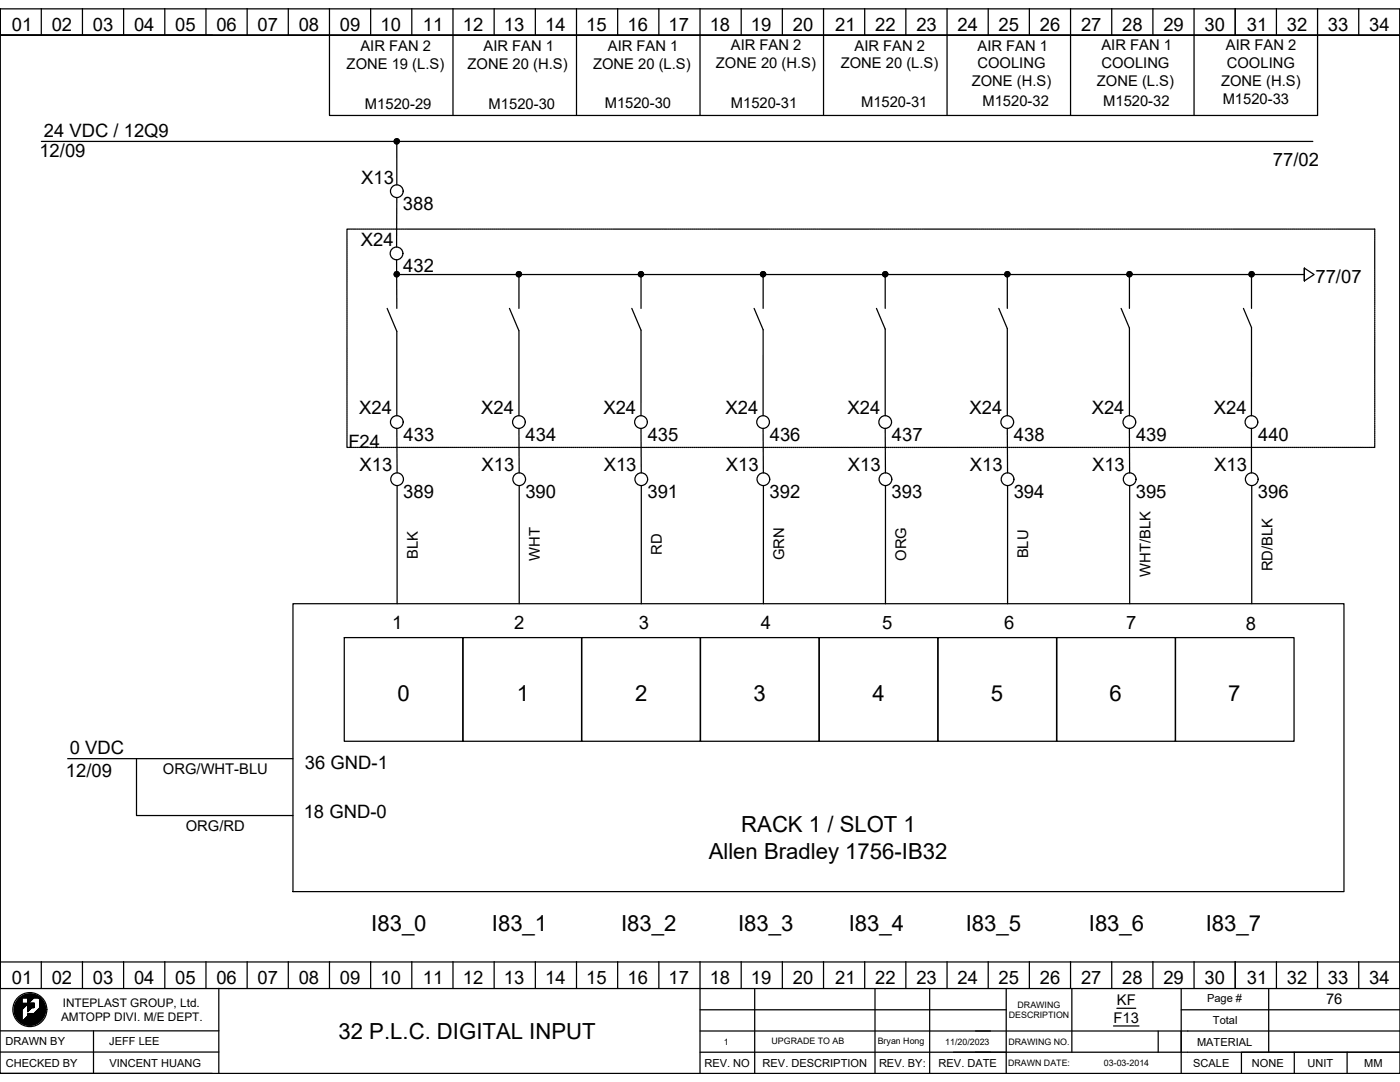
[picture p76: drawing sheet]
<svg xmlns="http://www.w3.org/2000/svg" width="279mm" height="216mm" viewBox="0 0 279 216" stroke-linecap="round" stroke-linejoin="round" font-family="sans-serif">
<defs><g id="words">
<g font-size="4.4">
<text x="79.3" y="139.9">0</text>
<text x="103.2" y="139.9">1</text>
<text x="126.7" y="139.9">2</text>
<text x="150.4" y="139.9">3</text>
<text x="174.1" y="139.9">4</text>
<text x="197.7" y="139.9">5</text>
<text x="221.4" y="139.9">6</text>
<text x="245.1" y="139.9">7</text>
<text x="147.9" y="166.1">RACK 1 / SLOT 1</text>
<text x="141.4" y="171.3">Allen Bradley 1756-IB32</text>
<text x="74.1" y="185.7">I83_0</text>
<text x="98.2" y="185.7">I83_1</text>
<text x="124" y="185.7">I83_2</text>
<text x="147.3" y="185.7">I83_3</text>
<text x="169.4" y="185.7">I83_4</text>
<text x="192.7" y="185.7">I83_5</text>
<text x="217.3" y="185.7">I83_6</text>
<text x="240.6" y="185.7">I83_7</text>
<text x="67.6" y="207.3">32 P.L.C. DIGITAL INPUT</text>
</g>
<g font-size="3.7">
<text x="2.3" y="6.2">01</text>
<text x="10.3" y="6.2">02</text>
<text x="18.5" y="6.2">03</text>
<text x="26.7" y="6.2">04</text>
<text x="34.9" y="6.2">05</text>
<text x="43.2" y="6.2">06</text>
<text x="51.4" y="6.2">07</text>
<text x="59.6" y="6.2">08</text>
<text x="67.8" y="6.2">09</text>
<text x="75.9" y="6.2">10</text>
<text x="84.4" y="6.2">11</text>
<text x="92.4" y="6.2">12</text>
<text x="100.6" y="6.2">13</text>
<text x="108.8" y="6.2">14</text>
<text x="117" y="6.2">15</text>
<text x="125.2" y="6.2">16</text>
<text x="133.4" y="6.2">17</text>
<text x="141.6" y="6.2">18</text>
<text x="149.9" y="6.2">19</text>
<text x="158.2" y="6.2">20</text>
<text x="166.7" y="6.2">21</text>
<text x="174.7" y="6.2">22</text>
<text x="182.9" y="6.2">23</text>
<text x="191.1" y="6.2">24</text>
<text x="199.3" y="6.2">25</text>
<text x="207.5" y="6.2">26</text>
<text x="215.7" y="6.2">27</text>
<text x="224" y="6.2">28</text>
<text x="232.2" y="6.2">29</text>
<text x="240.4" y="6.2">30</text>
<text x="248.8" y="6.2">31</text>
<text x="256.8" y="6.2">32</text>
<text x="265" y="6.2">33</text>
<text x="273.2" y="6.2">34</text>
<text x="8.7" y="27.4">24 VDC / 12Q9</text>
<text x="7.9" y="31.4">12/09</text>
<text x="254" y="33.1">77/02</text>
<text x="72.1" y="36.8">X13</text>
<text x="80.4" y="41.9">388</text>
<text x="72" y="49.2">X24</text>
<text x="80.5" y="54.4">432</text>
<text x="262.5" y="56.5">77/07</text>
<text x="71.7" y="82.5">X24</text>
<text x="96.1" y="82.5">X24</text>
<text x="120.4" y="82.5">X24</text>
<text x="144.8" y="82.5">X24</text>
<text x="169.2" y="82.5">X24</text>
<text x="193.5" y="82.5">X24</text>
<text x="217.9" y="82.5">X24</text>
<text x="242.3" y="82.5">X24</text>
<text x="69.5" y="89.5">F24</text>
<text x="80.5" y="88">433</text>
<text x="104.9" y="88">434</text>
<text x="129.3" y="88">435</text>
<text x="153.6" y="88">436</text>
<text x="178" y="88">437</text>
<text x="202.4" y="88">438</text>
<text x="226.7" y="88">439</text>
<text x="251.1" y="88">440</text>
<text x="71.7" y="93.9">X13</text>
<text x="96.1" y="93.9">X13</text>
<text x="120.5" y="93.9">X13</text>
<text x="144.8" y="93.9">X13</text>
<text x="169.2" y="93.9">X13</text>
<text x="193.6" y="93.9">X13</text>
<text x="217.9" y="93.9">X13</text>
<text x="242.3" y="93.9">X13</text>
<text x="80.5" y="99.4">389</text>
<text x="104.8" y="99.4">390</text>
<text x="129.2" y="99.4">391</text>
<text x="153.6" y="99.4">392</text>
<text x="177.9" y="99.4">393</text>
<text x="202.3" y="99.4">394</text>
<text x="226.7" y="99.4">395</text>
<text x="251" y="99.4">396</text>
<text x="78.3" y="125.6">1</text>
<text x="102.6" y="125.6">2</text>
<text x="127.5" y="125.5">3</text>
<text x="151.8" y="125.5">4</text>
<text x="176" y="125.5">5</text>
<text x="200.4" y="125.6">6</text>
<text x="224.8" y="125.5">7</text>
<text x="248.7" y="125.6">8</text>
<text x="13.1" y="155.1">12/09</text>
<text x="13.9" y="150.5">0 VDC</text>
<text x="60.9" y="153.4">36 GND-1</text>
<text x="60.6" y="163.3">18 GND-0</text>
<text x="2.3" y="196.4">01</text>
<text x="10.3" y="196.4">02</text>
<text x="18.5" y="196.4">03</text>
<text x="26.7" y="196.4">04</text>
<text x="34.9" y="196.4">05</text>
<text x="43.2" y="196.4">06</text>
<text x="51.4" y="196.4">07</text>
<text x="59.6" y="196.4">08</text>
<text x="67.8" y="196.4">09</text>
<text x="75.9" y="196.4">10</text>
<text x="84.4" y="196.4">11</text>
<text x="92.4" y="196.4">12</text>
<text x="100.6" y="196.4">13</text>
<text x="108.8" y="196.4">14</text>
<text x="117" y="196.4">15</text>
<text x="125.2" y="196.4">16</text>
<text x="133.4" y="196.4">17</text>
<text x="141.6" y="196.4">18</text>
<text x="149.9" y="196.4">19</text>
<text x="158.2" y="196.4">20</text>
<text x="166.7" y="196.4">21</text>
<text x="174.7" y="196.4">22</text>
<text x="182.9" y="196.4">23</text>
<text x="191.1" y="196.4">24</text>
<text x="199.3" y="196.4">25</text>
<text x="207.5" y="196.4">26</text>
<text x="215.7" y="196.4">27</text>
<text x="224" y="196.4">28</text>
<text x="232.2" y="196.4">29</text>
<text x="240.4" y="196.4">30</text>
<text x="248.8" y="196.4">31</text>
<text x="256.8" y="196.4">32</text>
<text x="265" y="196.4">33</text>
<text x="273.2" y="196.4">34</text>
</g>
<g font-size="2.9">
<text x="71.9" y="10.1">AIR FAN 2</text>
<text x="96.5" y="10.1">AIR FAN 1</text>
<text x="121.3" y="10.1">AIR FAN 1</text>
<text x="145.9" y="10.1">AIR FAN 2</text>
<text x="170.6" y="10.1">AIR FAN 2</text>
<text x="195.1" y="10.1">AIR FAN 1</text>
<text x="219.8" y="10.1">AIR FAN 1</text>
<text x="244.7" y="10.1">AIR FAN 2</text>
<text x="69.2" y="13.7">ZONE 19 (L.S)</text>
<text x="93.3" y="13.7">ZONE 20 (H.S)</text>
<text x="118.4" y="13.7">ZONE 20 (L.S)</text>
<text x="142.9" y="13.6">ZONE 20 (H.S)</text>
<text x="167.8" y="13.7">ZONE 20 (L.S)</text>
<text x="193.9" y="17.2">ZONE (H.S)</text>
<text x="195.1" y="13.6">COOLING</text>
<text x="218.9" y="17.2">ZONE (L.S)</text>
<text x="219.8" y="13.6">COOLING</text>
<text x="243.7" y="17.2">ZONE (H.S)</text>
<text x="244.8" y="13.6">COOLING</text>
<text x="72.8" y="21.8">M1520-29</text>
<text x="97.5" y="21.8">M1520-30</text>
<text x="120.7" y="21.5">M1520-30</text>
<text x="145.9" y="21.5">M1520-31</text>
<text x="171.8" y="21.4">M1520-31</text>
<text x="196.1" y="21.1">M1520-32</text>
<text x="220.2" y="21.2">M1520-32</text>
<text x="244" y="20.8">M1520-33</text>
<text x="83.4" y="111.5" transform="rotate(-90 83.4 111.5)">BLK</text>
<text x="107.7" y="111.9" transform="rotate(-90 107.7 111.9)">WHT</text>
<text x="132.1" y="110.7" transform="rotate(-90 132.1 110.7)">RD</text>
<text x="156.5" y="111.8" transform="rotate(-90 156.5 111.8)">GRN</text>
<text x="180.9" y="111.9" transform="rotate(-90 180.9 111.9)">ORG</text>
<text x="205.2" y="111.4" transform="rotate(-90 205.2 111.4)">BLU</text>
<text x="229.6" y="115.1" transform="rotate(-90 229.6 115.1)">WHT/BLK</text>
<text x="254" y="114" transform="rotate(-90 254 114)">RD/BLK</text>
<text x="32.5" y="154.5">ORG/WHT-BLU</text>
<text x="37.1" y="165.9">ORG/RD</text>
<text x="222.9" y="200.6">KF</text>
<text x="264.6" y="200.4">76</text>
<text x="222.2" y="204.1">F13</text>
</g>
<g font-size="2.4">
<text x="12.2" y="203.7">AMTOPP DIVI. M/E DEPT.</text>
<text x="12.5" y="200.9">INTEPLAST GROUP, Ltd.</text>
</g>
<g font-size="2.2">
<text x="240.9" y="199.9">Page #</text>
<text x="1.1" y="208.6">DRAWN BY</text>
<text x="21.8" y="208.6">JEFF LEE</text>
<text x="238.9" y="208.6">MATERIAL</text>
<text x="242.1" y="204.4">Total</text>
<text x="1.1" y="212.8">CHECKED BY</text>
<text x="21.8" y="212.8">VINCENT HUANG</text>
<text x="140.6" y="212.9">REV. NO</text>
<text x="152.2" y="212.9">REV. DESCRIPTION</text>
<text x="175.4" y="212.9">REV. BY:</text>
<text x="187.3" y="212.9">REV. DATE</text>
<text x="238.1" y="212.9">SCALE</text>
<text x="249.8" y="212.9">NONE</text>
<text x="260.9" y="212.9">UNIT</text>
<text x="272.3" y="212.9">MM</text>
</g>
<g font-size="1.8">
<text x="201.3" y="203.2">DESCRIPTION</text>
<text x="203.1" y="201.1">DRAWING</text>
<text x="144.4" y="208.5">1</text>
<text x="154" y="208.4">UPGRADE TO AB</text>
<text x="175.2" y="208.3">Bryan Hong</text>
<text x="188.6" y="208.4">11/20/2023</text>
<text x="201.3" y="208.5">DRAWING NO.</text>
<text x="201.2" y="212.7">DRAWN DATE:</text>
<text x="220.3" y="212.7">03-03-2014</text>
</g>
</g></defs>
<g fill="none" stroke="#000" stroke-width=".25">
<path d="M0 1.8h279.4v212.4h-279.4zM0 7v-5.2v190.1v-4.2M8.2 1.7v5.3M16.5 1.7v5.3M24.7 1.7v5.3M32.9 1.7v5.3M41.1 1.7v5.3M42.4 7h-42.4h279.4M49.3 1.7v5.3M57.5 1.7v5.3M65.8 1.7v21.3h197.1v-21.3M74 1.7v5.3"/>
<path d="M82.2 1.7v5.3M90.4 1.7v21.3M98.6 1.7v5.3M106.8 1.7v5.3M115.1 1.7v21.3M123.3 1.7v5.3M131.5 1.7v5.3M139.7 1.7v21.3M147.9 1.7v5.3M156.1 1.7v5.3M164.4 1.7v21.3M172.6 1.7v5.3"/>
<path d="M180.8 1.7v5.3M189 1.7v21.3M197.2 1.7v5.3M205.4 1.7v5.3M213.7 1.7v21.3M221.9 1.7v5.3M230.1 1.7v5.3M238.3 1.7v21.3M246.5 1.7v5.3M254.7 1.7v5.3M271.2 1.7v5.3M279.4 1.8v195.5h-279.4v-5.4h279.4"/>
<path d="M8.3 28.2h253.7M78.9 27.8l-.1 .1M79.2 27.7l-.5 .5M79.2 28.2v8.7M79.2 39.4l-.1 9.9M79.3 27.7l-.6 .6M79.5 27.8l-.8 .7M79.6 27.8l-.8 .8M79.6 27.9l-.7 .8M79.7 28.1l-.6 .6M79.7 28.2l-.5 .5M69.2 46v.3"/>
<path d="M69.2 46.4v.3M69.2 46.8v.3M69.2 47.2v.3M69.2 47.6v.3M69.2 48v.3M69.2 48.4v.3M69.2 48.8v.2M69.2 49.2v.2M69.2 49.6v.2M69.2 50v.2M69.2 50.4v.2M69.2 50.8v.2"/>
<path d="M69.2 51.2v.2M69.2 51.6v.2M69.2 51.9v.3M69.2 52.3v.3M69.2 52.7v.3M69.2 53.1v.3M69.2 53.5v.3M69.2 53.9v.3M69.2 54.3v.3M69.2 54.7v.3M69.2 55.1v.3M69.2 55.5v.3"/>
<path d="M69.2 55.9v.3M69.2 56.3v.3M69.2 56.7v.3M69.2 57.1v.3M69.2 57.5v.2M69.2 57.9v.2M69.2 58.3v.2M69.2 58.7v.2M69.2 59.1v.2M69.2 59.5v.2M69.2 59.9v.2M69.5 45.7h-.3v.2"/>
<path d="M69.7 45.7h.2M70.1 45.7h.2M70.5 45.7h.2M70.9 45.7h.2M71.3 45.7h.2M71.7 45.7h.2M72.1 45.7h.2M72.4 45.7h.3M72.8 45.7h.3M73.2 45.7h.3M73.6 45.7h.3M74 45.7h.3"/>
<path d="M74.4 45.7h.3M74.8 45.7h.3M75.2 45.7h.3M75.6 45.7h.3M76 45.7h.3M76.4 45.7h.3M76.8 45.7h.3M77.2 45.7h.3M77.6 45.7h.2M78 45.7h.2M78.4 45.7h.2M78.8 45.7h.2"/>
<path d="M78.9 54.3l-.1 .1M79.1 51.8l.1 9.7M79.2 54.2l-.5 .5M79.2 45.7h.2M79.2 54.8h181.1M79.3 54.2l-.6 .7M79.5 54.3l-.8 .7M79.6 54.4l-.8 .7M79.6 45.7h.2M79.6 54.5l-.7 .7M79.7 54.6l-.6 .6M79.7 54.8l-.5 .5"/>
<path d="M80 45.7h.2M80.3 45.7h.3M80.7 45.7h.3M81.1 45.7h.3M81.5 45.7h.3M81.9 45.7h.3M82.3 45.7h.3M82.7 45.7h.3M83.1 45.7h.3M83.5 45.7h.3M83.9 45.7h.3M84.3 45.7h.3"/>
<path d="M84.7 45.7h.3M85.1 45.7h.3M85.5 45.7h.3M85.9 45.7h.2M86.3 45.7h.2M86.7 45.7h.2M87.1 45.7h.2M87.5 45.7h.2M87.9 45.7h.2M88.3 45.7h.2M88.7 45.7h.2M89 45.7h.3"/>
<path d="M89.4 45.7h.3M89.8 45.7h.3M90.2 45.7h.3M90.6 45.7h.3M91 45.7h.3M91.4 45.7h.3M91.8 45.7h.3M92.2 45.7h.3M92.6 45.7h.3M93 45.7h.3M93.4 45.7h.3M93.8 45.7h.3"/>
<path d="M94.2 45.7h.3M94.6 45.7h.2M95 45.7h.2M95.4 45.7h.2M95.8 45.7h.2M96.2 45.7h.2M96.6 45.7h.2M97 45.7h.2M97.4 45.7h.2M97.7 45.7h.3M98.1 45.7h.3M98.5 45.7h.3"/>
<path d="M98.9 45.7h.3M99.3 45.7h.3M99.7 45.7h.3M100.1 45.7h.3M100.5 45.7h.3M100.9 45.7h.3M101.3 45.7h.3M101.7 45.7h.3M102.1 45.7h.3M102.5 45.7h.3M102.9 45.7h.3M103.2 54.3l-.1 .1"/>
<path d="M103.3 45.7h.2M103.5 54.2l-.5 .5M103.6 54.8v6.7M103.7 45.7h.2M103.7 54.2l-.7 .7M103.8 54.3l-.7 .7M103.9 54.4l-.7 .7M104 54.5l-.7 .7M104.1 54.6l-.7 .6M104.1 45.7h.2M104.1 54.8l-.5 .5M104.5 45.7h.2"/>
<path d="M104.9 45.7h.2M105.3 45.7h.2M105.7 45.7h.2M106 45.7h.3M106.4 45.7h.3M106.8 45.7h.3M107.2 45.7h.3M107.6 45.7h.3M108 45.7h.3M108.4 45.7h.3M108.8 45.7h.3M109.2 45.7h.3"/>
<path d="M109.6 45.7h.3M110 45.7h.3M110.4 45.7h.3M110.8 45.7h.3M111.2 45.7h.2M111.6 45.7h.2M112 45.7h.2M112.4 45.7h.2M112.8 45.7h.2M113.2 45.7h.2M113.6 45.7h.2M114 45.7h.2"/>
<path d="M114.3 45.7h.3M114.7 45.7h.3M115.1 45.7h.3M115.5 45.7h.3M115.9 45.7h.3M116.3 45.7h.3M116.7 45.7h.3M117.1 45.7h.3M117.5 45.7h.3M117.9 45.7h.3M118.3 45.7h.3M118.7 45.7h.3"/>
<path d="M119.1 45.7h.3M119.5 45.7h.3M119.9 45.7h.2M120.3 45.7h.2M120.7 45.7h.2M121.1 45.7h.2M121.5 45.7h.2M121.9 45.7h.2M122.3 45.7h.2M122.7 45.7h.2M123 45.7h.3M123.4 45.7h.3"/>
<path d="M123.8 45.7h.3M124.2 45.7h.3M124.6 45.7h.3M125 45.7h.3M125.4 45.7h.3M125.8 45.7h.3M126.2 45.7h.3M126.6 45.7h.3M127 45.7h.3M127.4 45.7h.3M127.6 54.3l-.1 .1M127.8 45.7h.3"/>
<path d="M127.9 54.2l-.5 .5M127.9 54.8v6.7M128.1 54.2l-.7 .7M128.2 45.7h.2M128.2 54.3l-.7 .7M128.3 54.4l-.7 .7M128.4 54.5l-.7 .7M128.4 54.6l-.6 .6M128.4 54.8l-.4 .5M128.6 45.7h.2M129 45.7h.2M129.4 45.7h.2"/>
<path d="M129.8 45.7h.2M130.2 45.7h.2M130.6 45.7h.2M131 45.7h.2M131.3 45.7h.3M131.7 45.7h.3M132.1 45.7h.3M132.5 45.7h.3M132.9 45.7h.3M133.3 45.7h.3M133.7 45.7h.3M134.1 45.7h.3"/>
<path d="M134.5 45.7h.3M134.9 45.7h.3M135.3 45.7h.3M135.7 45.7h.3M136.1 45.7h.3M136.5 45.7h.3M136.9 45.7h.2M137.3 45.7h.2M137.7 45.7h.2M138.1 45.7h.2M138.5 45.7h.2M138.9 45.7h.2"/>
<path d="M139.3 45.7h.2M139.6 45.7h.3M140 45.7h.3M140.4 45.7h.3M140.8 45.7h.3M141.2 45.7h.3M141.6 45.7h.3M142 45.7h.3M142.4 45.7h.3M142.8 45.7h.3M143.2 45.7h.3M143.6 45.7h.3"/>
<path d="M144 45.7h.3M144.4 45.7h.3M144.8 45.7h.2M145.2 45.7h.2M145.6 45.7h.2M146 45.7h.2M146.4 45.7h.2M146.8 45.7h.2M147.2 45.7h.2M147.6 45.7h.2M147.9 45.7h.3M148.3 45.7h.3"/>
<path d="M148.7 45.7h.3M149.1 45.7h.3M149.5 45.7h.3M149.9 45.7h.3M150.3 45.7h.3M150.7 45.7h.3M151.1 45.7h.3M151.5 45.7h.3M151.9 45.7h.3M152 54.3l-.1 .1M152.3 54.2l-.5 .5M152.3 54.8v6.7"/>
<path d="M152.3 45.7h.3M152.4 54.2l-.6 .7M152.6 54.3l-.8 .7M152.7 54.4l-.8 .7M152.7 45.7h.3M152.8 54.5l-.8 .7M152.8 54.6l-.6 .6M152.8 54.8l-.5 .5M153.1 45.7h.3M153.5 45.7h.2M153.9 45.7h.2M154.3 45.7h.2"/>
<path d="M154.7 45.7h.2M155.1 45.7h.2M155.5 45.7h.2M155.9 45.7h.2M156.3 45.7h.2M156.6 45.7h.3M157 45.7h.3M157.4 45.7h.3M157.8 45.7h.3M158.2 45.7h.3M158.6 45.7h.3M159 45.7h.3"/>
<path d="M159.4 45.7h.3M159.8 45.7h.3M160.2 45.7h.3M160.6 45.7h.3M161 45.7h.3M161.4 45.7h.3M161.8 45.7h.3M162.2 45.7h.2M162.6 45.7h.2M163 45.7h.2M163.4 45.7h.2M163.8 45.7h.2"/>
<path d="M164.2 45.7h.2M164.6 45.7h.2M165 45.7h.2M165.3 45.7h.3M165.7 45.7h.3M166.1 45.7h.3M166.5 45.7h.3M166.9 45.7h.3M167.3 45.7h.3M167.7 45.7h.3M168.1 45.7h.3M168.5 45.7h.3"/>
<path d="M168.9 45.7h.3M169.3 45.7h.3M169.7 45.7h.3M170.1 45.7h.3M170.5 45.7h.2M170.9 45.7h.2M171.3 45.7h.2M171.7 45.7h.2M172.1 45.7h.2M172.5 45.7h.2M172.9 45.7h.2M173.2 45.7h.3"/>
<path d="M173.6 45.7h.3M174 45.7h.3M174.4 45.7h.3M174.8 45.7h.3M175.2 45.7h.3M175.6 45.7h.3M176 45.7h.3M176.4 54.3l-.2 .1M176.4 45.7h.3M176.6 54.2l-.5 .5M176.7 54.8v6.7M176.8 54.2l-.6 .7"/>
<path d="M176.8 45.7h.3M176.9 54.3l-.7 .7M177 54.4l-.7 .7M177.1 54.5l-.7 .7M177.2 54.6l-.7 .6M177.2 54.8l-.5 .5M177.2 45.7h.3M177.6 45.7h.3M178 45.7h.3M178.4 45.7h.3M178.8 45.7h.2M179.2 45.7h.2"/>
<path d="M179.6 45.7h.2M180 45.7h.2M180.4 45.7h.2M180.8 45.7h.2M181.2 45.7h.2M181.6 45.7h.2M181.9 45.7h.3M182.3 45.7h.3M182.7 45.7h.3M183.1 45.7h.3M183.5 45.7h.3M183.9 45.7h.3"/>
<path d="M184.3 45.7h.3M184.7 45.7h.3M185.1 45.7h.3M185.5 45.7h.3M185.9 45.7h.3M186.3 45.7h.3M186.7 45.7h.3M187.1 45.7h.3M187.5 45.7h.2M187.9 45.7h.2M188.3 45.7h.2M188.7 45.7h.2"/>
<path d="M189.1 45.7h.2M189.5 45.7h.2M189.9 45.7h.2M190.3 45.7h.2M190.6 45.7h.3M191 45.7h.3M191.4 45.7h.3M191.8 45.7h.3M192.2 45.7h.3M192.6 45.7h.3M193 45.7h.3M193.4 45.7h.3"/>
<path d="M193.8 45.7h.3M194.2 45.7h.3M194.6 45.7h.3M195 45.7h.3M195.4 45.7h.3M195.8 45.7h.3M196.2 45.7h.2M196.6 45.7h.2M197 45.7h.2M197.4 45.7h.2M197.8 45.7h.2M198.2 45.7h.2"/>
<path d="M198.6 45.7h.2M198.9 45.7h.3M199.3 45.7h.3M199.7 45.7h.3M200.1 45.7h.3M200.5 45.7h.3M200.7 54.3l-.1 .1M200.9 45.7h.3M201 54.2l-.5 .5M201 54.8v6.7M201.2 54.2l-.7 .7M201.3 54.3l-.7 .7"/>
<path d="M201.3 45.7h.3M201.4 54.4l-.7 .7M201.5 54.5l-.7 .7M201.5 54.6l-.6 .6M201.6 54.8l-.5 .5M201.7 45.7h.3M202.1 45.7h.3M202.5 45.7h.3M202.9 45.7h.3M203.3 45.7h.3M203.7 45.7h.3M204.1 45.7h.2"/>
<path d="M204.5 45.7h.2M204.9 45.7h.2M205.3 45.7h.2M205.7 45.7h.2M206.1 45.7h.2M206.5 45.7h.2M206.9 45.7h.2M207.2 45.7h.3M207.6 45.7h.3M208 45.7h.3M208.4 45.7h.3M208.8 45.7h.3"/>
<path d="M209.2 45.7h.3M209.6 45.7h.3M210 45.7h.3M210.4 45.7h.3M210.8 45.7h.3M211.2 45.7h.3M211.6 45.7h.3M212 45.7h.3M212.4 45.7h.3M212.8 45.7h.2M213.2 45.7h.2M213.6 45.7h.2"/>
<path d="M214 45.7h.2M214.4 45.7h.2M214.8 45.7h.2M215.2 45.7h.2M215.6 45.7h.2M215.9 45.7h.3M216.3 45.7h.3M216.7 45.7h.3M217.1 45.7h.3M217.5 45.7h.3M217.9 45.7h.3M218.3 45.7h.3"/>
<path d="M218.7 45.7h.3M219.1 45.7h.3M219.5 45.7h.3M219.9 45.7h.3M220.3 45.7h.3M220.7 45.7h.3M221.1 45.7h.3M221.5 45.7h.2M221.9 45.7h.2M222.3 45.7h.2M222.7 45.7h.2M223.1 45.7h.2"/>
<path d="M223.5 45.7h.2M223.9 45.7h.2M224.3 45.7h.2M224.6 45.7h.3M225 45.7h.3M225.1 54.3l-.1 .1M225.4 54.2l-.5 .5M225.4 54.8v6.7M225.4 45.7h.3M225.6 54.2l-.7 .7M225.7 54.3l-.7 .7M225.8 54.4l-.8 .7"/>
<path d="M225.8 45.7h.3M225.9 54.5l-.8 .7M225.9 54.6l-.6 .6M225.9 54.8l-.4 .5M226.2 45.7h.3M226.6 45.7h.3M227 45.7h.3M227.4 45.7h.3M227.8 45.7h.3M228.2 45.7h.3M228.6 45.7h.3M229 45.7h.3"/>
<path d="M229.4 45.7h.3M229.8 45.7h.2M230.2 45.7h.2M230.6 45.7h.2M231 45.7h.2M231.4 45.7h.2M231.8 45.7h.2M232.2 45.7h.2M232.6 45.7h.2M232.9 45.7h.3M233.3 45.7h.3M233.7 45.7h.3"/>
<path d="M234.1 45.7h.3M234.5 45.7h.3M234.9 45.7h.3M235.3 45.7h.3M235.7 45.7h.3M236.1 45.7h.3M236.5 45.7h.3M236.9 45.7h.3M237.3 45.7h.3M237.7 45.7h.3M238.1 45.7h.2M238.5 45.7h.2"/>
<path d="M238.9 45.7h.2M239.3 45.7h.2M239.7 45.7h.2M240.1 45.7h.2M240.5 45.7h.2M240.9 45.7h.2M241.2 45.7h.3M241.6 45.7h.3M242 45.7h.3M242.4 45.7h.3M242.8 45.7h.3M243.2 45.7h.3"/>
<path d="M243.6 45.7h.3M244 45.7h.3M244.4 45.7h.3M244.8 45.7h.3M245.2 45.7h.3M245.6 45.7h.3M246 45.7h.3M246.4 45.7h.2M246.8 45.7h.2M247.2 45.7h.2M247.6 45.7h.2M248 45.7h.2"/>
<path d="M248.4 45.7h.2M248.8 45.7h.2M249.2 45.7h.2M249.5 54.3l-.1 .1M249.5 45.7h.3M249.8 54.2l-.5 .5M249.8 54.8v6.7M249.9 54.2l-.6 .7M249.9 45.7h.3M250.1 54.3l-.8 .7M250.2 54.4l-.8 .7M250.2 54.5l-.7 .7"/>
<path d="M250.3 54.6l-.6 .6M250.3 54.8l-.5 .5M250.3 45.7h.3M250.7 45.7h.3M251.1 45.7h.3M251.5 45.7h.3M251.9 45.7h.3M252.3 45.7h.3M252.7 45.7h.3M253.1 45.7h.3M253.5 45.7h.3M253.9 45.7h.3"/>
<path d="M254.3 45.7h.3M254.7 45.7h.3M255.1 45.7h.2M255.5 45.7h.2M255.9 45.7h.2M256.3 45.7h.2M256.7 45.7h.2M257.1 45.7h.2M257.5 45.7h.2M257.9 45.7h.2M258.2 45.7h.3M258.6 45.7h.3"/>
<path d="M259 45.7h.3M259.4 45.7h.3M259.8 45.7h.3M260.2 45.7h.3M260.3 53.5v2.5l2-1.2-2-1.3v2.6M260.6 45.7h.3M261 45.7h.3M261.4 45.7h.3M261.8 45.7h.3M262.2 45.7h.3M262.6 45.7h.3M263 45.7h.3"/>
<path d="M263.4 45.7h.2M263.8 45.7h.2M264.2 45.7h.2M264.6 45.7h.2M265 45.7h.2M265.4 45.7h.2M265.8 45.7h.2M266.2 45.7h.2M266.5 45.7h.3M266.9 45.7h.3M267.3 45.7h.3M267.7 45.7h.3"/>
<path d="M268.1 45.7h.3M268.5 45.7h.3M268.9 45.7h.3M269.3 45.7h.3M269.7 45.7h.3M270.1 45.7h.3M270.5 45.7h.3M270.9 45.7h.3M271.3 45.7h.3M271.7 45.7h.2M272.1 45.7h.2M272.5 45.7h.2"/>
<path d="M272.9 45.7h.2M273.3 45.7h.2M273.7 45.7h.2M274.1 45.7h.3v.2M274.4 46v.3M274.4 46.4v.3M274.4 46.8v.3M274.4 47.2v.3M274.4 47.6v.3M274.4 48v.3M274.4 48.4v.3M274.4 48.8v.2"/>
<path d="M274.4 49.2v.2M274.4 49.6v.2M274.4 50v.2M274.4 50.4v.2M274.4 50.8v.2M274.4 51.2v.2M274.4 51.6v.2M274.4 51.9v.3M274.4 52.3v.3M274.4 52.7v.3M274.4 53.1v.3M274.4 53.5v.3"/>
<path d="M274.4 53.9v.3M274.4 54.3v.3M274.4 54.7v.3M274.4 55.1v.3M274.4 55.5v.3M274.4 55.9v.3M274.4 56.3v.3M274.4 56.7v.3M274.4 57.1v.3M274.4 57.5v.2M274.4 57.9v.2M274.4 58.3v.2"/>
<path d="M274.4 58.7v.2M274.4 59.1v.2M274.4 59.5v.2M274.4 59.9v.2M69.2 60.3v.2M69.2 60.6v.3M69.2 61v.3M69.2 61.4v.3M69.2 61.8v.3M69.2 62.2v.3M69.2 62.6v.3M69.2 63v.3"/>
<path d="M69.2 63.4v.3M69.2 63.8v.3M69.2 64.2v.3M69.2 64.6v.3M69.2 65v.3M69.2 65.4v.3M69.2 65.8v.2M69.2 66.2v.2M69.2 66.6v.2M69.2 67v.2M69.2 67.4v.2M69.2 67.8v.2"/>
<path d="M69.2 68.2v.2M69.2 68.6v.2M69.2 68.9v.3M69.2 69.3v.3M69.2 69.7v.3M69.2 70.1v.3M69.2 70.5v.3M69.2 70.9v.3M69.2 71.3v.3M69.2 71.7v.3M69.2 72.1v.3M69.2 72.5v.3"/>
<path d="M69.2 72.9v.3M69.2 73.3v.3M69.2 73.7v.3M69.2 74.1v.2M69.2 74.5v.2M69.2 74.9v.2M69.2 75.3v.2M69.2 75.7v.2M69.2 76.1v.2M69.2 76.5v.2M69.2 76.9v.2M69.2 77.2v.3"/>
<path d="M69.2 77.6v.3M69.2 78v.3M69.2 78.4v.3M69.2 78.8v.3M69.2 79.2v.3M69.2 79.6v.3M77.3 61.5l1.9 4.6v16.9M101.7 61.5l1.9 4.5v17M126.1 61.5l1.8 4.4v17.1M150.5 61.5l1.8 4.3v17.2M174.9 61.5l1.8 4.2v17.3M199.3 61.5l1.7 4.1v17.4"/>
<path d="M223.7 61.5l1.7 4v17.5M248.2 61.5l1.6 3.9v17.6M274.4 60.3v.2M274.4 60.6v.3M274.4 61v.3M274.4 61.4v.3M274.4 61.8v.3M274.4 62.2v.3M274.4 62.6v.3M274.4 63v.3M274.4 63.4v.3M274.4 63.8v.3"/>
<path d="M274.4 64.2v.3M274.4 64.6v.3M274.4 65v.3M274.4 65.4v.3M274.4 65.8v.2M274.4 66.2v.2M274.4 66.6v.2M274.4 67v.2M274.4 67.4v.2M274.4 67.8v.2M274.4 68.2v.2M274.4 68.6v.2"/>
<path d="M274.4 68.9v.3M274.4 69.3v.3M274.4 69.7v.3M274.4 70.1v.3M274.4 70.5v.3M274.4 70.9v.3M274.4 71.3v.3M274.4 71.7v.3M274.4 72.1v.3M274.4 72.5v.3M274.4 72.9v.3M274.4 73.3v.3"/>
<path d="M274.4 73.7v.3M274.4 74.1v.2M274.4 74.5v.2M274.4 74.9v.2M274.4 75.3v.2M274.4 75.7v.2M274.4 76.1v.2M274.4 76.5v.2M274.4 76.9v.2M274.4 77.2v.3M274.4 77.6v.3M274.4 78v.3"/>
<path d="M274.4 78.4v.3M274.4 78.8v.3M274.4 79.2v.3M274.4 79.6v.3M69.2 89.1v.2h.3M69.2 80v.3M69.2 80.4v.3M69.2 80.8v.3M69.2 81.2v.3M69.2 81.6v.3M69.2 82v.3M69.2 82.4v.3"/>
<path d="M69.2 82.8v.2M69.2 83.2v.2M69.2 83.6v.2M69.2 84v.2M69.2 84.4v.2M69.2 84.8v.2M69.2 85.2v.2M69.2 85.6v.2M69.2 85.9v.3M69.2 86.3v.3M69.2 86.7v.3M69.2 87.1v.3"/>
<path d="M69.2 87.5v.3M69.2 87.9v.3M69.2 88.3v.3M69.2 88.7v.3M69.7 89.3h.2M70.1 89.3h.2M70.5 89.3h.2M70.9 89.3h.2M71.3 89.3h.2M71.7 89.3h.2M72.1 89.3h.2M72.4 89.3h.3"/>
<path d="M72.8 89.3h.3M73.2 89.3h.3M73.6 89.3h.3M74 89.3h.3M74.4 89.3h.3M74.8 89.3h.3M75.2 89.3h.3M75.6 89.3h.3M76 89.3h.3M76.4 89.3h.3M76.8 89.3h.3M77.2 89.3h.3"/>
<path d="M77.6 89.3h.2M78 89.3h.2M78.4 89.3h.2M78.8 89.3h.2M79.2 89.3h.2M79.2 85.5v8.9M79.3 96.9v23.6M79.6 89.3h.2M80 89.3h.2M80.3 89.3h.3M80.7 89.3h.3M81.1 89.3h.3"/>
<path d="M81.5 89.3h.3M81.9 89.3h.3M82.3 89.3h.3M82.7 89.3h.3M83.1 89.3h.3M83.5 89.3h.3M83.9 89.3h.3M84.3 89.3h.3M84.7 89.3h.3M85.1 89.3h.3M85.5 89.3h.3M85.9 89.3h.2"/>
<path d="M86.3 89.3h.2M86.7 89.3h.2M87.1 89.3h.2M87.5 89.3h.2M87.9 89.3h.2M88.3 89.3h.2M88.7 89.3h.2M89 89.3h.3M89.4 89.3h.3M89.8 89.3h.3M90.2 89.3h.3M90.6 89.3h.3"/>
<path d="M91 89.3h.3M91.4 89.3h.3M91.8 89.3h.3M92.2 89.3h.3M92.6 89.3h.3M93 89.3h.3M93.4 89.3h.3M93.8 89.3h.3M94.2 89.3h.3M94.6 89.3h.2M95 89.3h.2M95.4 89.3h.2"/>
<path d="M95.8 89.3h.2M96.2 89.3h.2M96.6 89.3h.2M97 89.3h.2M97.4 89.3h.2M97.7 89.3h.3M98.1 89.3h.3M98.5 89.3h.3M98.9 89.3h.3M99.3 89.3h.3M99.7 89.3h.3M100.1 89.3h.3"/>
<path d="M100.5 89.3h.3M100.9 89.3h.3M101.3 89.3h.3M101.7 89.3h.3M102.1 89.3h.3M102.5 89.3h.3M102.9 89.3h.3M103.3 89.3h.2M103.6 85.5v8.9M103.6 96.9v23.6M103.7 89.3h.2M104.1 89.3h.2"/>
<path d="M104.5 89.3h.2M104.9 89.3h.2M105.3 89.3h.2M105.7 89.3h.2M106 89.3h.3M106.4 89.3h.3M106.8 89.3h.3M107.2 89.3h.3M107.6 89.3h.3M108 89.3h.3M108.4 89.3h.3M108.8 89.3h.3"/>
<path d="M109.2 89.3h.3M109.6 89.3h.3M110 89.3h.3M110.4 89.3h.3M110.8 89.3h.3M111.2 89.3h.2M111.6 89.3h.2M112 89.3h.2M112.4 89.3h.2M112.8 89.3h.2M113.2 89.3h.2M113.6 89.3h.2"/>
<path d="M114 89.3h.2M114.3 89.3h.3M114.7 89.3h.3M115.1 89.3h.3M115.5 89.3h.3M115.9 89.3h.3M116.3 89.3h.3M116.7 89.3h.3M117.1 89.3h.3M117.5 89.3h.3M117.9 89.3h.3M118.3 89.3h.3"/>
<path d="M118.7 89.3h.3M119.1 89.3h.3M119.5 89.3h.3M119.9 89.3h.2M120.3 89.3h.2M120.7 89.3h.2M121.1 89.3h.2M121.5 89.3h.2M121.9 89.3h.2M122.3 89.3h.2M122.7 89.3h.2M123 89.3h.3"/>
<path d="M123.4 89.3h.3M123.8 89.3h.3M124.2 89.3h.3M124.6 89.3h.3M125 89.3h.3M125.4 89.3h.3M125.8 89.3h.3M126.2 89.3h.3M126.6 89.3h.3M127 89.3h.3M127.4 89.3h.3M127.8 89.3h.3"/>
<path d="M127.9 85.5l.1 8.9M128 96.9v23.6M128.2 89.3h.2M128.6 89.3h.2M129 89.3h.2M129.4 89.3h.2M129.8 89.3h.2M130.2 89.3h.2M130.6 89.3h.2M131 89.3h.2M131.3 89.3h.3M131.7 89.3h.3"/>
<path d="M132.1 89.3h.3M132.5 89.3h.3M132.9 89.3h.3M133.3 89.3h.3M133.7 89.3h.3M134.1 89.3h.3M134.5 89.3h.3M134.9 89.3h.3M135.3 89.3h.3M135.7 89.3h.3M136.1 89.3h.3M136.5 89.3h.3"/>
<path d="M136.9 89.3h.2M137.3 89.3h.2M137.7 89.3h.2M138.1 89.3h.2M138.5 89.3h.2M138.9 89.3h.2M139.3 89.3h.2M139.6 89.3h.3M140 89.3h.3M140.4 89.3h.3M140.8 89.3h.3M141.2 89.3h.3"/>
<path d="M141.6 89.3h.3M142 89.3h.3M142.4 89.3h.3M142.8 89.3h.3M143.2 89.3h.3M143.6 89.3h.3M144 89.3h.3M144.4 89.3h.3M144.8 89.3h.2M145.2 89.3h.2M145.6 89.3h.2M146 89.3h.2"/>
<path d="M146.4 89.3h.2M146.8 89.3h.2M147.2 89.3h.2M147.6 89.3h.2M147.9 89.3h.3M148.3 89.3h.3M148.7 89.3h.3M149.1 89.3h.3M149.5 89.3h.3M149.9 89.3h.3M150.3 89.3h.3M150.7 89.3h.3"/>
<path d="M151.1 89.3h.3M151.5 89.3h.3M151.9 89.3h.3M152.3 85.5v8.9M152.3 89.3h.3M152.4 96.9v23.6M152.7 89.3h.3M153.1 89.3h.3M153.5 89.3h.2M153.9 89.3h.2M154.3 89.3h.2M154.7 89.3h.2"/>
<path d="M155.1 89.3h.2M155.5 89.3h.2M155.9 89.3h.2M156.3 89.3h.2M156.6 89.3h.3M157 89.3h.3M157.4 89.3h.3M157.8 89.3h.3M158.2 89.3h.3M158.6 89.3h.3M159 89.3h.3M159.4 89.3h.3"/>
<path d="M159.8 89.3h.3M160.2 89.3h.3M160.6 89.3h.3M161 89.3h.3M161.4 89.3h.3M161.8 89.3h.3M162.2 89.3h.2M162.6 89.3h.2M163 89.3h.2M163.4 89.3h.2M163.8 89.3h.2M164.2 89.3h.2"/>
<path d="M164.6 89.3h.2M165 89.3h.2M165.3 89.3h.3M165.7 89.3h.3M166.1 89.3h.3M166.5 89.3h.3M166.9 89.3h.3M167.3 89.3h.3M167.7 89.3h.3M168.1 89.3h.3M168.5 89.3h.3M168.9 89.3h.3"/>
<path d="M169.3 89.3h.3M169.7 89.3h.3M170.1 89.3h.3M170.5 89.3h.2M170.9 89.3h.2M171.3 89.3h.2M171.7 89.3h.2M172.1 89.3h.2M172.5 89.3h.2M172.9 89.3h.2M173.2 89.3h.3M173.6 89.3h.3"/>
<path d="M174 89.3h.3M174.4 89.3h.3M174.8 89.3h.3M175.2 89.3h.3M175.6 89.3h.3M176 89.3h.3M176.4 89.3h.3M176.7 85.5v8.9M176.7 96.9v23.6M176.8 89.3h.3M177.2 89.3h.3M177.6 89.3h.3"/>
<path d="M178 89.3h.3M178.4 89.3h.3M178.8 89.3h.2M179.2 89.3h.2M179.6 89.3h.2M180 89.3h.2M180.4 89.3h.2M180.8 89.3h.2M181.2 89.3h.2M181.6 89.3h.2M181.9 89.3h.3M182.3 89.3h.3"/>
<path d="M182.7 89.3h.3M183.1 89.3h.3M183.5 89.3h.3M183.9 89.3h.3M184.3 89.3h.3M184.7 89.3h.3M185.1 89.3h.3M185.5 89.3h.3M185.9 89.3h.3M186.3 89.3h.3M186.7 89.3h.3M187.1 89.3h.3"/>
<path d="M187.5 89.3h.2M187.9 89.3h.2M188.3 89.3h.2M188.7 89.3h.2M189.1 89.3h.2M189.5 89.3h.2M189.9 89.3h.2M190.3 89.3h.2M190.6 89.3h.3M191 89.3h.3M191.4 89.3h.3M191.8 89.3h.3"/>
<path d="M192.2 89.3h.3M192.6 89.3h.3M193 89.3h.3M193.4 89.3h.3M193.8 89.3h.3M194.2 89.3h.3M194.6 89.3h.3M195 89.3h.3M195.4 89.3h.3M195.8 89.3h.3M196.2 89.3h.2M196.6 89.3h.2"/>
<path d="M197 89.3h.2M197.4 89.3h.2M197.8 89.3h.2M198.2 89.3h.2M198.6 89.3h.2M198.9 89.3h.3M199.3 89.3h.3M199.7 89.3h.3M200.1 89.3h.3M200.5 89.3h.3M200.9 89.3h.3M201 85.5l.1 8.9"/>
<path d="M201.1 96.9v23.6M201.3 89.3h.3M201.7 89.3h.3M202.1 89.3h.3M202.5 89.3h.3M202.9 89.3h.3M203.3 89.3h.3M203.7 89.3h.3M204.1 89.3h.2M204.5 89.3h.2M204.9 89.3h.2M205.3 89.3h.2"/>
<path d="M205.7 89.3h.2M206.1 89.3h.2M206.5 89.3h.2M206.9 89.3h.2M207.2 89.3h.3M207.6 89.3h.3M208 89.3h.3M208.4 89.3h.3M208.8 89.3h.3M209.2 89.3h.3M209.6 89.3h.3M210 89.3h.3"/>
<path d="M210.4 89.3h.3M210.8 89.3h.3M211.2 89.3h.3M211.6 89.3h.3M212 89.3h.3M212.4 89.3h.3M212.8 89.3h.2M213.2 89.3h.2M213.6 89.3h.2M214 89.3h.2M214.4 89.3h.2M214.8 89.3h.2"/>
<path d="M215.2 89.3h.2M215.6 89.3h.2M215.9 89.3h.3M216.3 89.3h.3M216.7 89.3h.3M217.1 89.3h.3M217.5 89.3h.3M217.9 89.3h.3M218.3 89.3h.3M218.7 89.3h.3M219.1 89.3h.3M219.5 89.3h.3"/>
<path d="M219.9 89.3h.3M220.3 89.3h.3M220.7 89.3h.3M221.1 89.3h.3M221.5 89.3h.2M221.9 89.3h.2M222.3 89.3h.2M222.7 89.3h.2M223.1 89.3h.2M223.5 89.3h.2M223.9 89.3h.2M224.3 89.3h.2"/>
<path d="M224.6 89.3h.3M225 89.3h.3M225.4 85.5v8.9M225.4 89.3h.3M225.5 96.9v23.6M225.8 89.3h.3M226.2 89.3h.3M226.6 89.3h.3M227 89.3h.3M227.4 89.3h.3M227.8 89.3h.3M228.2 89.3h.3"/>
<path d="M228.6 89.3h.3M229 89.3h.3M229.4 89.3h.3M229.8 89.3h.2M230.2 89.3h.2M230.6 89.3h.2M231 89.3h.2M231.4 89.3h.2M231.8 89.3h.2M232.2 89.3h.2M232.6 89.3h.2M232.9 89.3h.3"/>
<path d="M233.3 89.3h.3M233.7 89.3h.3M234.1 89.3h.3M234.5 89.3h.3M234.9 89.3h.3M235.3 89.3h.3M235.7 89.3h.3M236.1 89.3h.3M236.5 89.3h.3M236.9 89.3h.3M237.3 89.3h.3M237.7 89.3h.3"/>
<path d="M238.1 89.3h.2M238.5 89.3h.2M238.9 89.3h.2M239.3 89.3h.2M239.7 89.3h.2M240.1 89.3h.2M240.5 89.3h.2M240.9 89.3h.2M241.2 89.3h.3M241.6 89.3h.3M242 89.3h.3M242.4 89.3h.3"/>
<path d="M242.8 89.3h.3M243.2 89.3h.3M243.6 89.3h.3M244 89.3h.3M244.4 89.3h.3M244.8 89.3h.3M245.2 89.3h.3M245.6 89.3h.3M246 89.3h.3M246.4 89.3h.2M246.8 89.3h.2M247.2 89.3h.2"/>
<path d="M247.6 89.3h.2M248 89.3h.2M248.4 89.3h.2M248.8 89.3h.2M249.2 89.3h.2M249.5 89.3h.3M249.8 85.5v8.9M249.8 96.9v23.6M249.9 89.3h.3M250.3 89.3h.3M250.7 89.3h.3M251.1 89.3h.3"/>
<path d="M251.5 89.3h.3M251.9 89.3h.3M252.3 89.3h.3M252.7 89.3h.3M253.1 89.3h.3M253.5 89.3h.3M253.9 89.3h.3M254.3 89.3h.3M254.7 89.3h.3M255.1 89.3h.2M255.5 89.3h.2M255.9 89.3h.2"/>
<path d="M256.3 89.3h.2M256.7 89.3h.2M257.1 89.3h.2M257.5 89.3h.2M257.9 89.3h.2M258.2 89.3h.3M258.6 89.3h.3M259 89.3h.3M259.4 89.3h.3M259.8 89.3h.3M260.2 89.3h.3M260.6 89.3h.3"/>
<path d="M261 89.3h.3M261.4 89.3h.3M261.8 89.3h.3M262.2 89.3h.3M262.6 89.3h.3M263 89.3h.3M263.4 89.3h.2M263.8 89.3h.2M264.2 89.3h.2M264.6 89.3h.2M265 89.3h.2M265.4 89.3h.2"/>
<path d="M265.8 89.3h.2M266.2 89.3h.2M266.5 89.3h.3M266.9 89.3h.3M267.3 89.3h.3M267.7 89.3h.3M268.1 89.3h.3M268.5 89.3h.3M268.9 89.3h.3M269.3 89.3h.3M269.7 89.3h.3M270.1 89.3h.3"/>
<path d="M270.5 89.3h.3M270.9 89.3h.3M271.3 89.3h.3M271.7 89.3h.2M272.1 89.3h.2M272.5 89.3h.2M272.9 89.3h.2M273.3 89.3h.2M273.7 89.3h.2M274.4 89.1v.2h-.3M274.4 80v.3M274.4 80.4v.3"/>
<path d="M274.4 80.8v.3M274.4 81.2v.3M274.4 81.6v.3M274.4 82v.3M274.4 82.4v.3M274.4 82.8v.2M274.4 83.2v.2M274.4 83.6v.2M274.4 84v.2M274.4 84.4v.2M274.4 84.8v.2M274.4 85.2v.2"/>
<path d="M274.4 85.6v.2M274.4 85.9v.3M274.4 86.3v.3M274.4 86.7v.3M274.4 87.1v.3M274.4 87.5v.3M274.4 87.9v.3M274.4 88.3v.3M274.4 88.7v.3M58.5 120.5h209.7v57.4h-209.7zM68.7 127.2h23.7v20.7h-23.7zM92.4 127.2h23.7v20.7h-23.7z"/>
<path d="M116.1 127.2h23.7v20.7h-23.7zM139.8 127.2h23.7v20.7h-23.7zM163.5 127.2h23.7v20.7h-23.7zM187.2 127.2h23.7v20.7h-23.7zM210.9 127.2h23.7v20.7h-23.7zM234.6 127.2h23.7v20.7h-23.7zM13.5 151.4h45M27.2 151.4v11.3h31.3M4 199.1l-.4 .4M4.2 198.9l-.8 .8M4.3 198.9h1.2v1.3h-1.2zM4.4 199.2l-1.4 1.4"/>
<path d="M4.4 199.2l-1.5 1.5M4.4 199.3l-1.5 1.5M4.4 199.4l-1.5 1.5M4.4 199.4l-1.5 1.6M4.4 199.5l-1.5 1.6M4.4 199.6l-1.5 1.6M4.4 199.7l-1.6 1.6M4.4 199.8l-1.6 1.6M4.4 199.9l-1.6 1.5M4.4 199.9l-1.6 1.6M4.4 198.7l-1.1 1.2M4.6 198.7l-1.4 1.4"/>
<path d="M4.7 198.6l-1.6 1.6M4.8 198.6l-1.7 1.7M4.9 198.5l-1.9 1.9M5 198.5l-2 2M5.1 198.5l-.6 .6M5.2 198.4l-.7 .7M5.3 198.4l-.7 .7M5.4 198.4l-.7 .7M5.5 198.4l-.8 .7M5.6 198.4l-.8 .7M5.6 198.4l-.7 .7M5.8 198.3l-.9 .8"/>
<path d="M5.9 198.3l-.8 .8M6 198.3l-.8 .8M6.1 198.3l-.8 .8M6.1 198.3l-.7 .8M6.2 198.3l-.8 .8M6.3 198.4l-.8 .7M6.3 198.4l-.7 .7M6.4 198.4l-.8 .8M6.5 198.4l-.9 .9M6.6 198.4l-1 1M6.6 198.4l-1 1.1M6.7 198.4l-1.1 1.1"/>
<path d="M6.7 198.4l-1.1 1.2M6.8 198.4l-1.2 1.3M6.8 198.5l-1.2 1.2M6.9 198.5l-1.3 1.3M6.9 198.5l-1.3 1.4M7 198.5l-1.4 1.4M7 198.5l-1.4 1.5M7.1 198.6l-1.5 1.5M7.1 199.1l.5-.3-.4 .3M7.2 198.6l-1.7 1.7M7.2 198.6l-4.1 4.1M7.3 198.6l-.5 .5"/>
<path d="M7.3 198.7l-.4 .4M7.4 198.7l-.5 .4M7.4 198.7l-.4 .4M7.5 198.7l-.4 .4M7.6 199.1l.2-.2-.2 .2M7.6 198.8l-.3 .3M7.6 198.8l-.2 .3M7.7 198.9l-.3 .2M7.7 198.9l-.2 .2M7.8 199.2l.2-.1-.2 .2M7.8 199l-.1 .1M7.9 199.4l.2-.2-.2 .2"/>
<path d="M7.9 199l-.2 .2M7.9 199.8l.4-.4-.4 .5M7.9 199l-.1 .2M8 199.1l-.1 .2M8.1 199.2l-.2 .3M8.2 199.3l-.3 .2M8.2 199.3l-.3 .3M8.2 199.3l-.3 .4M8.2 191.9v5.3M8.3 199.4l-.4 .3M8.4 199.5l-.5 .4M8.4 199.5l-.5 .5"/>
<path d="M8.4 199.6l-.5 .5M8.5 199.7l-.6 .6M8.5 199.7l-.6 .7M8.6 199.8l-.7 .6M8.6 199.8l-.7 .7M8.6 199.8l-.7 .8M8.7 199.9l-.8 .7M8.7 199.9l-.8 .8M8.7 200l-.8 .8M16.5 191.9v5.3M24.7 191.9v5.3M32.9 191.9v5.3"/>
<path d="M41.1 191.9v5.3M43.7 197.2v17M49.3 191.9v5.3M57.5 191.9v5.3M65.8 191.9v5.3M74 191.9v5.3M82.2 191.9v5.3M90.4 191.9v5.3M98.6 191.9v5.3M106.8 191.9v5.3M115.1 191.9v5.3M123.3 191.9v5.3"/>
<path d="M131.5 191.9v5.3M139.7 191.9v22.3M147.9 191.9v5.3M150.6 197.3v16.9M156.1 191.9v5.3M164.4 191.9v5.3M172.6 191.9v5.3M174.6 197.3v16.9M180.8 191.9v5.3M185.5 197.3v16.9M189 191.9v5.3M197.2 191.9v5.3"/>
<path d="M200.8 197.3v12.7M205.4 191.9v5.3M213.7 191.9v5.3M213.9 197.3v12.7M221.9 191.9v5.3M230.1 191.9v5.3M235.7 197.3v16.9M238.3 191.9v5.3M246.5 191.9v5.3M253.2 197.3v12.7M254.7 191.9v5.3M262.9 191.9v5.3"/>
<path d="M271.2 191.9v5.3M0 209.9h43.7M0 205.7h43.7M0 214.2h42.4M4.3 201.5l2.5-2.6h.9l.3 .2 .1 1.9-1.3 1.3h-1.3v.4l-1.2 1.3zM4.4 203l-.6 .7M4.4 201.5l-1.3 1.3M4.4 201.7l-1.2 1.2M4.4 201.8l-1.2 1.2M4.4 201.9l-1.1 1.2M4.4 202.1l-1.1 1M4.4 202.1l-1 1.1"/>
<path d="M4.4 202.2l-1 1M4.4 202.3l-1 1M4.4 202.4l-.9 .9M4.4 202.5l-.9 .9M4.4 202.6l-.8 .9M4.4 202.7l-.8 .8M4.4 202.8l-.8 .7M4.4 202.8l-.7 .8M4.4 202.9l-.7 .7M4.4 203l-.7 .6M4.4 203.1l-.6 .6M4.4 203.2l-.6 .5"/>
<path d="M4.4 203.2l-.5 .6M4.4 203.4l-.5 .4M4.4 200l-1.6 1.6M4.4 200.1l-1.6 1.5M4.4 200.1l-1.5 1.6M4.4 200.2l-1.5 1.6M4.4 200.3l-1.5 1.5M4.4 201.6l-1.2 1.2M4.4 201.9l-1.1 1.1M4.4 202l-1.1 1.1M4.4 203.3l-.5 .5M4.4 203.4l-.4 .5"/>
<path d="M4.4 203.5l-.4 .4 .4-.3M4.4 203.6l-.3 .4M4.4 203.7l-.3 .3M4.4 203.8l-.2 .2M4.5 200.3l-1.6 1.6M4.6 200.3l-1.7 1.7M4.7 200.3l-1.8 1.8M4.8 200.3l-1.9 1.9M4.9 200.3l-2 1.9M4.9 200.3l-1.9 2M5 200.3l-2 2M5.1 200.3l-2.1 2.1"/>
<path d="M5.2 200.3l-2.2 2.2M5.3 200.3l-2.3 2.2M5.4 200.3l-2.3 2.3M5.5 200.3l-2.4 2.4M5.6 202.2v.1M5.6 200.3h.1M5.7 202.2l-.1 .1M5.7 200.3l-.1 .1M5.8 200.2l-.3 .2M5.8 202.2l-.2 .2M5.8 200.3l-.2 .2M5.8 202.2l-.2 .3"/>
<path d="M5.8 200.2l-.3 .3M5.8 200.3l-.2 .3M5.9 202.2l-.3 .3M5.9 200.2l-.4 .3M5.9 200.3l-.3 .3M6 202.2l-.4 .4M6 200.3l-.4 .4M6 200.2l-.5 .4M6 202.2l-1.8 1.8 1.9-1.8M6 200.3l-.4 .5M6.1 200.2l-.6 .5M6.1 200.3l-.5 .5"/>
<path d="M6.1 200.2l-.6 .6M6.2 202.2l-1.9 1.9M6.2 200.3l-.6 .6M6.2 200.2l-.7 .7M6.2 200.3l-.6 .7M6.3 200.2l-.8 .7M6.3 202.2l-1.9 1.9M6.4 200.2l-.9 .8M6.4 202.2l-2 2M6.4 201h.4M6.4 200.3l-.8 .8M6.4 200.2l-.9 .9"/>
<path d="M6.4 202.2l-1.9 2M6.5 200.3l-.9 .9M6.5 200.2l-1 1M6.5 202.2l-2 2M6.6 200.2l-1.1 1M6.6 202.2l-2 2 2-2M6.6 200.3l-1 1M6.7 200.2l-1.2 1.1M6.7 200.3l-1.1 1.1M6.7 202.2l-2 2.1M6.7 200.2l-1.2 1.2M6.7 201l-.1 .1"/>
<path d="M6.7 201v.1M6.8 200.2l-1.3 1.2M6.8 200.2h-1.3v1.7l1.3-1.3M6.8 200.2v.8M6.8 200.3l-1.3 1.2M6.8 200.3l-1.3 1.3M6.8 200.4l-1.3 1.3M6.8 200.5l-1.3 1.3M6.8 200.6l-1.3 1.2M6.8 200.7l-.4 .4M6.8 200.8l-.3 .3M6.8 200.9l-.2 .2"/>
<path d="M6.8 200.9l-.1 .1M6.8 201h.1M7.9 200.1l.6-.5-.6 .6M8.5 203.3l-.7 .7M8.6 203.1l-1 1M8.7 202.9l-1.3 1.3M8.7 200.1l-.8 .8M8.8 200.1l-.9 .9M8.8 202.8l-1.5 1.5M8.8 200.2l-.9 .8M8.8 200.2l-4.1 4.1M8.8 202.7l-1.6 1.6"/>
<path d="M8.8 200.3l-4 4M8.9 200.3l-4.1 4M8.9 200.3l-4 4.1M8.9 202.5l-1.8 1.9M8.9 200.4l-4 4M8.9 200.5l-3.9 3.9M8.9 202.4l-2 2M8.9 200.6l-3.8 3.8M8.9 202.3l-2.1 2.1M9 200.6l-3.9 3.9M9 200.7l-3.8 3.8M9 202.2l-2.2 2.3"/>
<path d="M9 202.2l-2.3 2.3M9 200.8l-3.7 3.7M9 202.1l-2.4 2.4M9 200.9l-3.6 3.6M9 200.9l-3.5 3.6M9 202l-2.5 2.5M9 201l-3.5 3.5M9 201.9l-2.6 2.6M9.1 201.1l-3.5 3.4M9.1 201.8l-2.8 2.7M9.1 201.1l-3.5 3.5M9.1 201.2l-3.4 3.4"/>
<path d="M9.1 201.7l-2.9 2.9M9.1 201.3l-3.3 3.3M9.1 201.4l-3.2 3.2M9.1 201.5l-3.1 3.1M9.1 201.6l-3 3M18.7 205.7v8.5M139.7 210h139.7h-10.6v4.2M139.7 201.5h61.1M139.7 205.7h139.7M190.3 210h10.5v4.2M222.2 204.7h5.1M222.9 201.2h3.8"/>
<path d="M231.1 205.7v4.3M235.7 201.5h43.7M258.3 210h-10.5v4.2M268.8 210h-10.5v4.2"/>
<circle cx="79.2" cy="28.2" r=".53"/>
<circle cx="79.2" cy="38.2" r="1.27"/>
<circle cx="79.1" cy="50.6" r="1.27"/>
<circle cx="79.2" cy="54.7" r=".53"/>
<circle cx="103.5" cy="54.7" r=".53"/>
<circle cx="127.9" cy="54.7" r=".53"/>
<circle cx="152.3" cy="54.7" r=".53"/>
<circle cx="176.7" cy="54.7" r=".53"/>
<circle cx="201" cy="54.7" r=".53"/>
<circle cx="225.4" cy="54.7" r=".53"/>
<circle cx="249.8" cy="54.7" r=".53"/>
<circle cx="79.2" cy="84.2" r="1.27"/>
<circle cx="79.3" cy="95.6" r="1.27"/>
<circle cx="103.6" cy="84.2" r="1.27"/>
<circle cx="103.6" cy="95.6" r="1.27"/>
<circle cx="127.9" cy="84.2" r="1.27"/>
<circle cx="128" cy="95.6" r="1.27"/>
<circle cx="152.3" cy="84.2" r="1.27"/>
<circle cx="152.3" cy="95.6" r="1.27"/>
<circle cx="176.7" cy="84.2" r="1.27"/>
<circle cx="176.7" cy="95.6" r="1.27"/>
<circle cx="201" cy="84.2" r="1.27"/>
<circle cx="201.1" cy="95.6" r="1.27"/>
<circle cx="225.4" cy="84.2" r="1.27"/>
<circle cx="225.4" cy="95.6" r="1.27"/>
<circle cx="249.8" cy="84.2" r="1.27"/>
<circle cx="249.8" cy="95.6" r="1.27"/>
<circle cx="6" cy="201.5" r="3.4"/>
</g>
<use href="#words"/>
</svg>
